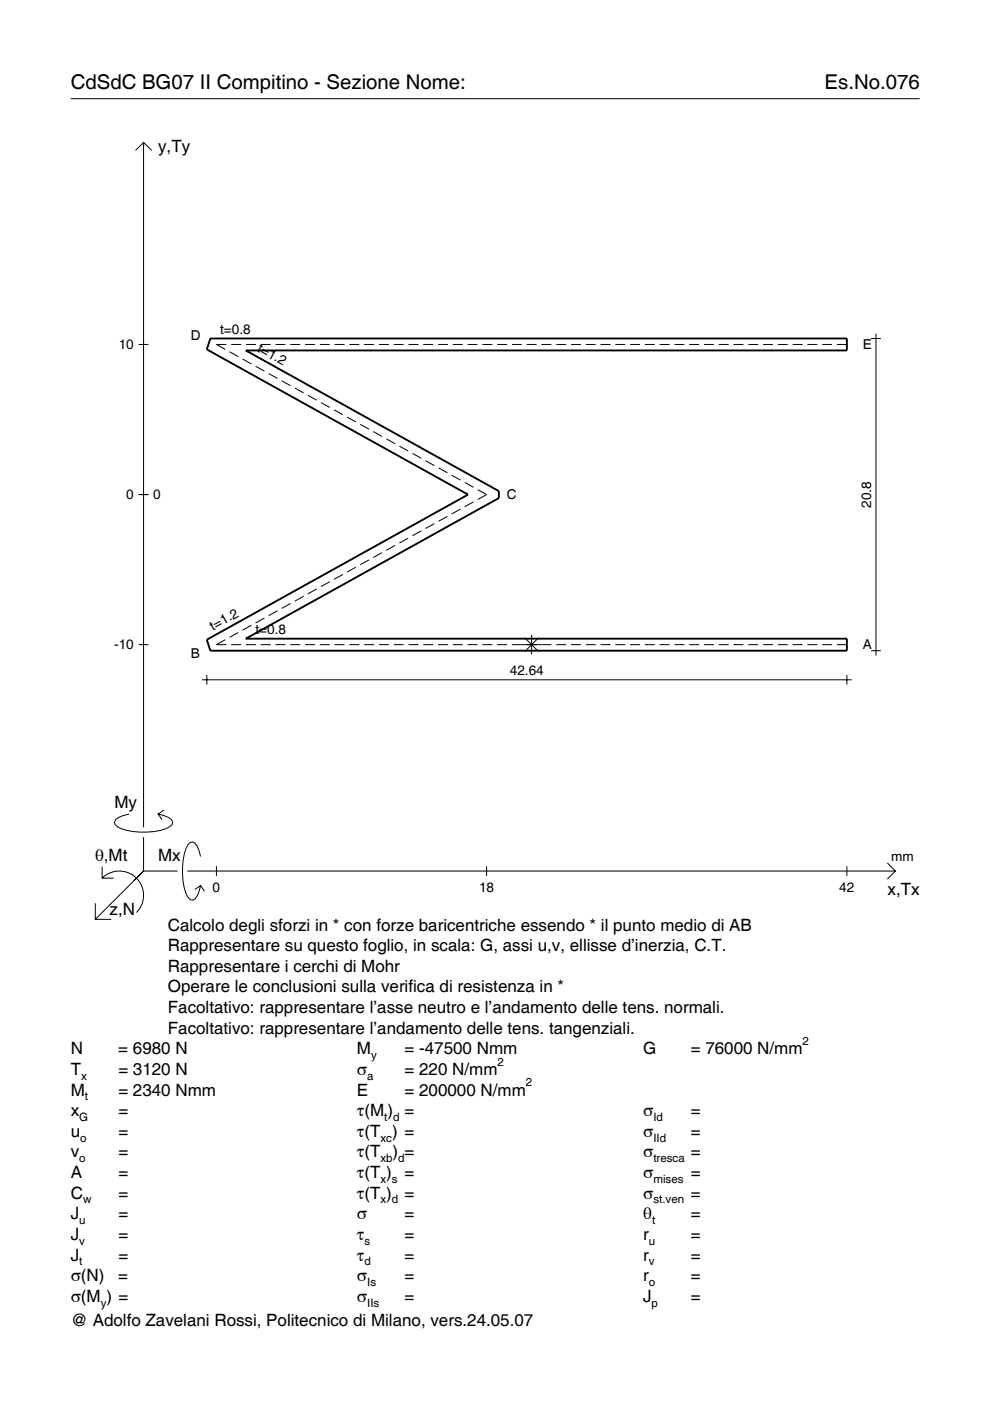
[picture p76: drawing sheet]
<svg xmlns="http://www.w3.org/2000/svg" width="210mm" height="297mm" viewBox="0 0 210 297" stroke-linecap="round" stroke-linejoin="round" font-family="sans-serif">
<defs><g id="words">
<g font-size="4.3">
<text x="15" y="18.9">CdSdC BG07 II Compitino - Sezione Nome:</text>
<text x="174.8" y="18.9">Es.No.076</text>
</g>
<g font-size="3.6">
<text x="33.5" y="32.3">y,Ty</text>
<text x="24.3" y="171.3">My</text>
<text x="20.1" y="182.6">θ,Mt</text>
<text x="33.5" y="182.6">Mx</text>
<text x="188.2" y="189.8">x,Tx</text>
<text x="23.2" y="193.9">z,N</text>
<text x="35.6" y="197.3">Calcolo degli sforzi in * con forze baricentriche essendo * il punto medio di AB</text>
<text x="35.6" y="201.7">Rappresentare su questo foglio, in scala: G, assi u,v, ellisse d’inerzia, C.T.</text>
<text x="35.6" y="206">Rappresentare i cerchi di Mohr</text>
<text x="35.6" y="210.4">Operare le conclusioni sulla verifica di resistenza in *</text>
<text x="35.6" y="214.8">Facoltativo: rappresentare l’asse neutro e l’andamento delle tens. normali.</text>
<text x="35.6" y="219.2">Facoltativo: rappresentare l’andamento delle tens. tangenziali.</text>
<text x="15" y="223.5">N</text>
<text x="15" y="227.9">T</text>
<text x="25.1" y="223.5">= 6980 N</text>
<text x="25.1" y="227.9">= 3120 N</text>
<text x="75.7" y="227.9">σ</text>
<text x="75.7" y="223.5">M</text>
<text x="85.8" y="223.5">= -47500 Nmm</text>
<text x="85.8" y="227.9">= 220 N/mm</text>
<text x="136.4" y="223.5">G</text>
<text x="146.5" y="223.5">= 76000 N/mm</text>
<text x="15" y="232.3">M</text>
<text x="25.1" y="232.3">= 2340 Nmm</text>
<text x="75.7" y="232.3">E</text>
<text x="85.8" y="232.3">= 200000 N/mm</text>
<text x="15" y="236.7">x</text>
<text x="25.1" y="236.7">=</text>
<text x="75.7" y="236.7">τ(M ) =</text>
<text x="136.4" y="236.7">σ</text>
<text x="146.5" y="236.7">=</text>
<text x="15" y="241">u</text>
<text x="15" y="245.4">v</text>
<text x="25.1" y="241">=</text>
<text x="25.1" y="245.4">=</text>
<text x="75.7" y="241">τ(T ) =</text>
<text x="75.7" y="245.4">τ(T</text>
<text x="83.3" y="245.4">) =</text>
<text x="136.4" y="241">σ</text>
<text x="136.4" y="245.4">σ</text>
<text x="146.5" y="241">=</text>
<text x="146.5" y="245.4">=</text>
<text x="15" y="249.8">A</text>
<text x="25.1" y="249.8">=</text>
<text x="75.7" y="249.8">τ(T )</text>
<text x="85.8" y="249.8">=</text>
<text x="136.4" y="249.8">σ</text>
<text x="146.5" y="249.8">=</text>
<text x="15" y="254.2">C</text>
<text x="25.1" y="254.2">=</text>
<text x="75.7" y="254.2">τ(T )</text>
<text x="85.8" y="254.2">=</text>
<text x="136.4" y="254.2">σ</text>
<text x="146.5" y="254.2">=</text>
<text x="15" y="258.5">J</text>
<text x="15" y="262.9">J</text>
<text x="25.1" y="258.5">=</text>
<text x="25.1" y="262.9">=</text>
<text x="75.7" y="258.5">σ</text>
<text x="75.7" y="262.9">τ</text>
<text x="85.8" y="258.5">=</text>
<text x="85.8" y="262.9">=</text>
<text x="136.4" y="258.5">θ</text>
<text x="136.4" y="262.9">r</text>
<text x="146.5" y="258.5">=</text>
<text x="146.5" y="262.9">=</text>
<text x="15" y="267.3">J</text>
<text x="25.1" y="267.3">=</text>
<text x="75.7" y="267.3">τ</text>
<text x="85.8" y="267.3">=</text>
<text x="136.4" y="267.3">r</text>
<text x="146.5" y="267.3">=</text>
<text x="15" y="271.7">σ(N)</text>
<text x="25.1" y="271.7">=</text>
<text x="75.7" y="271.7">σ</text>
<text x="85.8" y="271.7">=</text>
<text x="136.4" y="271.7">r</text>
<text x="146.5" y="271.7">=</text>
<text x="15" y="276">σ(M ) =</text>
<text x="15" y="281.2">@ Adolfo Zavelani Rossi, Politecnico di Milano, vers.24.05.07</text>
<text x="75.7" y="276">σ</text>
<text x="85.8" y="276">=</text>
<text x="136.4" y="276">J</text>
<text x="146.5" y="276">=</text>
</g>
<g font-size="2.9">
<text x="46.7" y="70.7">t=0.8</text>
<text x="25.2" y="74">10</text>
<text x="40.5" y="72">D</text>
<text x="54.4" y="74.4" transform="rotate(29 54.4 74.4)">t=1.2</text>
<text x="182.9" y="73.9">E</text>
<text x="26.8" y="105.9">0</text>
<text x="32.5" y="105.9">0</text>
<text x="107.4" y="105.8">C</text>
<text x="184.7" y="107.7" transform="rotate(-90 184.7 107.7)">20.8</text>
<text x="24.2" y="137.7">-10</text>
<text x="45.1" y="133.7" transform="rotate(-29 45.1 133.7)">t=1.2</text>
<text x="54.2" y="134.4">t=0.8</text>
<text x="182.9" y="137.6">A</text>
<text x="40.5" y="139.5">B</text>
<text x="108.1" y="143.1">42.64</text>
<text x="189" y="182.6">mm</text>
<text x="45.1" y="189.1">0</text>
<text x="101.6" y="189.1">18</text>
<text x="178" y="189.1">42</text>
</g>
<g font-size="2.4">
<text x="170.2" y="221.5">2</text>
<text x="78.7" y="224.5">y</text>
<text x="105.5" y="225.9">2</text>
<text x="17.2" y="228.9">x</text>
<text x="18" y="233.3">t</text>
<text x="77.9" y="228.9">a</text>
<text x="111.5" y="230.3">2</text>
<text x="16.8" y="237.7">G</text>
<text x="81.5" y="237.7">t d</text>
<text x="138.5" y="237.7">Id</text>
<text x="17" y="242">o</text>
<text x="80.7" y="242">xc</text>
<text x="138.5" y="242">IId</text>
<text x="16.8" y="246.4">o</text>
<text x="80.7" y="246.4">xb d</text>
<text x="80.7" y="250.8">x s</text>
<text x="138.5" y="246.4">tresca</text>
<text x="138.5" y="250.8">mises</text>
<text x="17.6" y="255.2">w</text>
<text x="80.7" y="255.2">x d</text>
<text x="138.5" y="255.2">st.ven</text>
<text x="16.8" y="259.5">u</text>
<text x="16.8" y="263.9">v</text>
<text x="77.3" y="263.9">s</text>
<text x="137.6" y="263.9">u</text>
<text x="138.2" y="259.5">t</text>
<text x="16.8" y="268.3">t</text>
<text x="77.3" y="268.3">d</text>
<text x="137.6" y="268.3">v</text>
<text x="77.9" y="272.7">Is</text>
<text x="137.6" y="272.7">o</text>
<text x="21.4" y="277">y</text>
<text x="77.9" y="277">IIs</text>
<text x="138.2" y="277">p</text>
</g>
</g></defs>
<g fill="none" stroke="#000" stroke-width=".21">
<path d="M15 20.9h180M28.7 31.9l1.7-1.7 1.8 1.7M30.4 30.2v145.2M29.4 73h2.1M48 73h-2.1l1.9 1.1M48.7 74.6l1.8 1M49 73h2.1M51.4 76.1l1.9 1.1M52.1 73h2.2M54.2 77.7l1.9 1M55.3 73h2.1M57 79.2l1.8 1"/>
<path d="M58.4 73h2.1M61.5 73h2.1M64.7 73h2.1M67.8 73h2.1M70.9 73h2.1M74.1 73h2.1M77.2 73h2.1M80.3 73h2.1M83.5 73h2.1M86.6 73h2.1M89.7 73h2.1M92.9 73h2.1"/>
<path d="M96 73h2.1M99.1 73h2.1M102.3 73h2.1M105.4 73h2.1M108.5 73h2.1M111.7 73h2.1M114.8 73h2.1M117.9 73h2.1M121.1 73h2.1M124.2 73h2.1M127.3 73h2.1M130.5 73h2.1"/>
<path d="M133.6 73h2.1M136.7 73h2.1M139.9 73h2.1M143 73h2.1M146.1 73h2.1M149.3 73h2.1M152.4 73h2.1M155.5 73h2.1M158.7 73h2.1M161.8 73h2.1M164.9 73h2.1M168.1 73h2.1"/>
<path d="M171.2 73h2.1M174.3 73h2.1M177.4 73h2.2M184.7 71.8h2.1M185.7 70.7v68.3M59.7 80.7l1.9 1.1M62.5 82.3l1.9 1M65.3 83.8l1.8 1.1M68 85.4l1.9 1M70.8 86.9l1.9 1M73.6 88.4l1.9 1.1M76.4 90l1.8 1"/>
<path d="M79.1 91.5l1.9 1M81.9 93l1.9 1.1M84.7 94.6l1.8 1M87.4 96.1l1.9 1.1M90.2 97.7l1.9 1M93 99.2l1.9 1M29.4 104.9h2.1M78.2 118.7l-1.8 1.1M81 117.2l-1.9 1M83.8 115.6l-1.9 1.1M86.5 114.1l-1.8 1M89.3 112.6l-1.9 1"/>
<path d="M92.1 111l-1.9 1.1M94.9 109.5l-1.9 1M95.8 100.7l1.8 1.1M97.6 107.9l-1.8 1.1M98.5 102.3l1.9 1M100.4 106.4l-1.9 1M101.3 103.8l1.9 1.1-1.9 1M29.4 136.7h2.1M47.8 135.6l-1.9 1.1h2.1M49 136.7h2.1M50.5 134.1l-1.8 1M52.1 136.7h2.2"/>
<path d="M53.3 132.6l-1.9 1M55.3 136.7h2.1M56.1 131l-1.9 1.1M58.4 136.7h2.1M58.8 129.5l-1.8 1M61.5 136.7h2.1M61.6 128l-1.9 1M64.4 126.4l-1.9 1.1M64.7 136.7h2.1M67.1 124.9l-1.8 1M67.8 136.7h2.1M69.9 123.3l-1.9 1.1"/>
<path d="M70.9 136.7h2.1M72.7 121.8l-1.9 1M74.1 136.7h2.1M75.5 120.3l-1.9 1M77.2 136.7h2.1M80.3 136.7h2.1M83.5 136.7h2.1M86.6 136.7h2.1M89.7 136.7h2.1M92.9 136.7h2.1M96 136.7h2.1M99.1 136.7h2.1"/>
<path d="M102.3 136.7h2.1M105.4 136.7h2.1M108.5 136.7h8.4M111.3 135.2l2.9 2.9M112.7 134.6v4.1M114.2 135.2l-2.9 2.9M117.9 136.7h2.1M121.1 136.7h2.1M124.2 136.7h2.1M127.3 136.7h2.1M130.5 136.7h2.1M133.6 136.7h2.1"/>
<path d="M136.7 136.7h2.1M139.9 136.7h2.1M143 136.7h2.1M146.1 136.7h2.1M149.3 136.7h2.1M152.4 136.7h2.1M155.5 136.7h2.1M158.7 136.7h2.1M161.8 136.7h2.1M164.9 136.7h2.1M168.1 136.7h2.1M171.2 136.7h2.1"/>
<path d="M174.3 136.7h2.1M177.4 136.7h2.2M184.7 138h2.1M42.8 144.1h137.8M43.8 143.1v2.1M179.6 143.1v2.1M27.3 172.6a3.6 3.6 0 0 0-3 1.7l.1 .5a5.7 5.7 0 0 0 3.8 1.5 13.3 13.3 0 0 0 7.8-1l.5-.5 .1-.5a3.6 3.6 0 0 0-3.1-1.7l.8 1.2M30.4 177.5v7.2M34.7 171.8l-1.2 .8M20.2 191.5v3.4h3.4M21.7 186.2a5.1 5.1 0 0 1 7.2 0 5.1 5.1 0 0 1 0 7.3M21.7 183.8v2.4h2.4"/>
<path d="M30.4 184.7l-10.2 10.2M30.4 184.7l-2 2M30.4 184.7h7.2M39.7 184.7h150.1M42.5 181.6a3.6 3.6 0 0 0-1.7-3.1l-.5 .1a5.7 5.7 0 0 0-1.5 3.8 13.3 13.3 0 0 0 1 7.8l.5 .5 .5 .2a3.6 3.6 0 0 0 1.7-3.1l-1.2 .8M42.5 187.8l.8 1.2M45.9 183.7v2M103.2 183.7v2M179.6 183.7v2M188.1 183l1.7 1.7-1.7 1.7"/>
</g>
<path d="M44.6 71.8h135v2.5h-127.5l53.7 29.8v1.5l-53.7 29.8h127.5v2.6h-135l-.8-2.4 55.4-30.7-55.4-30.8z" fill="none" stroke="#000" stroke-width=".4"/>
<use href="#words"/>
</svg>
